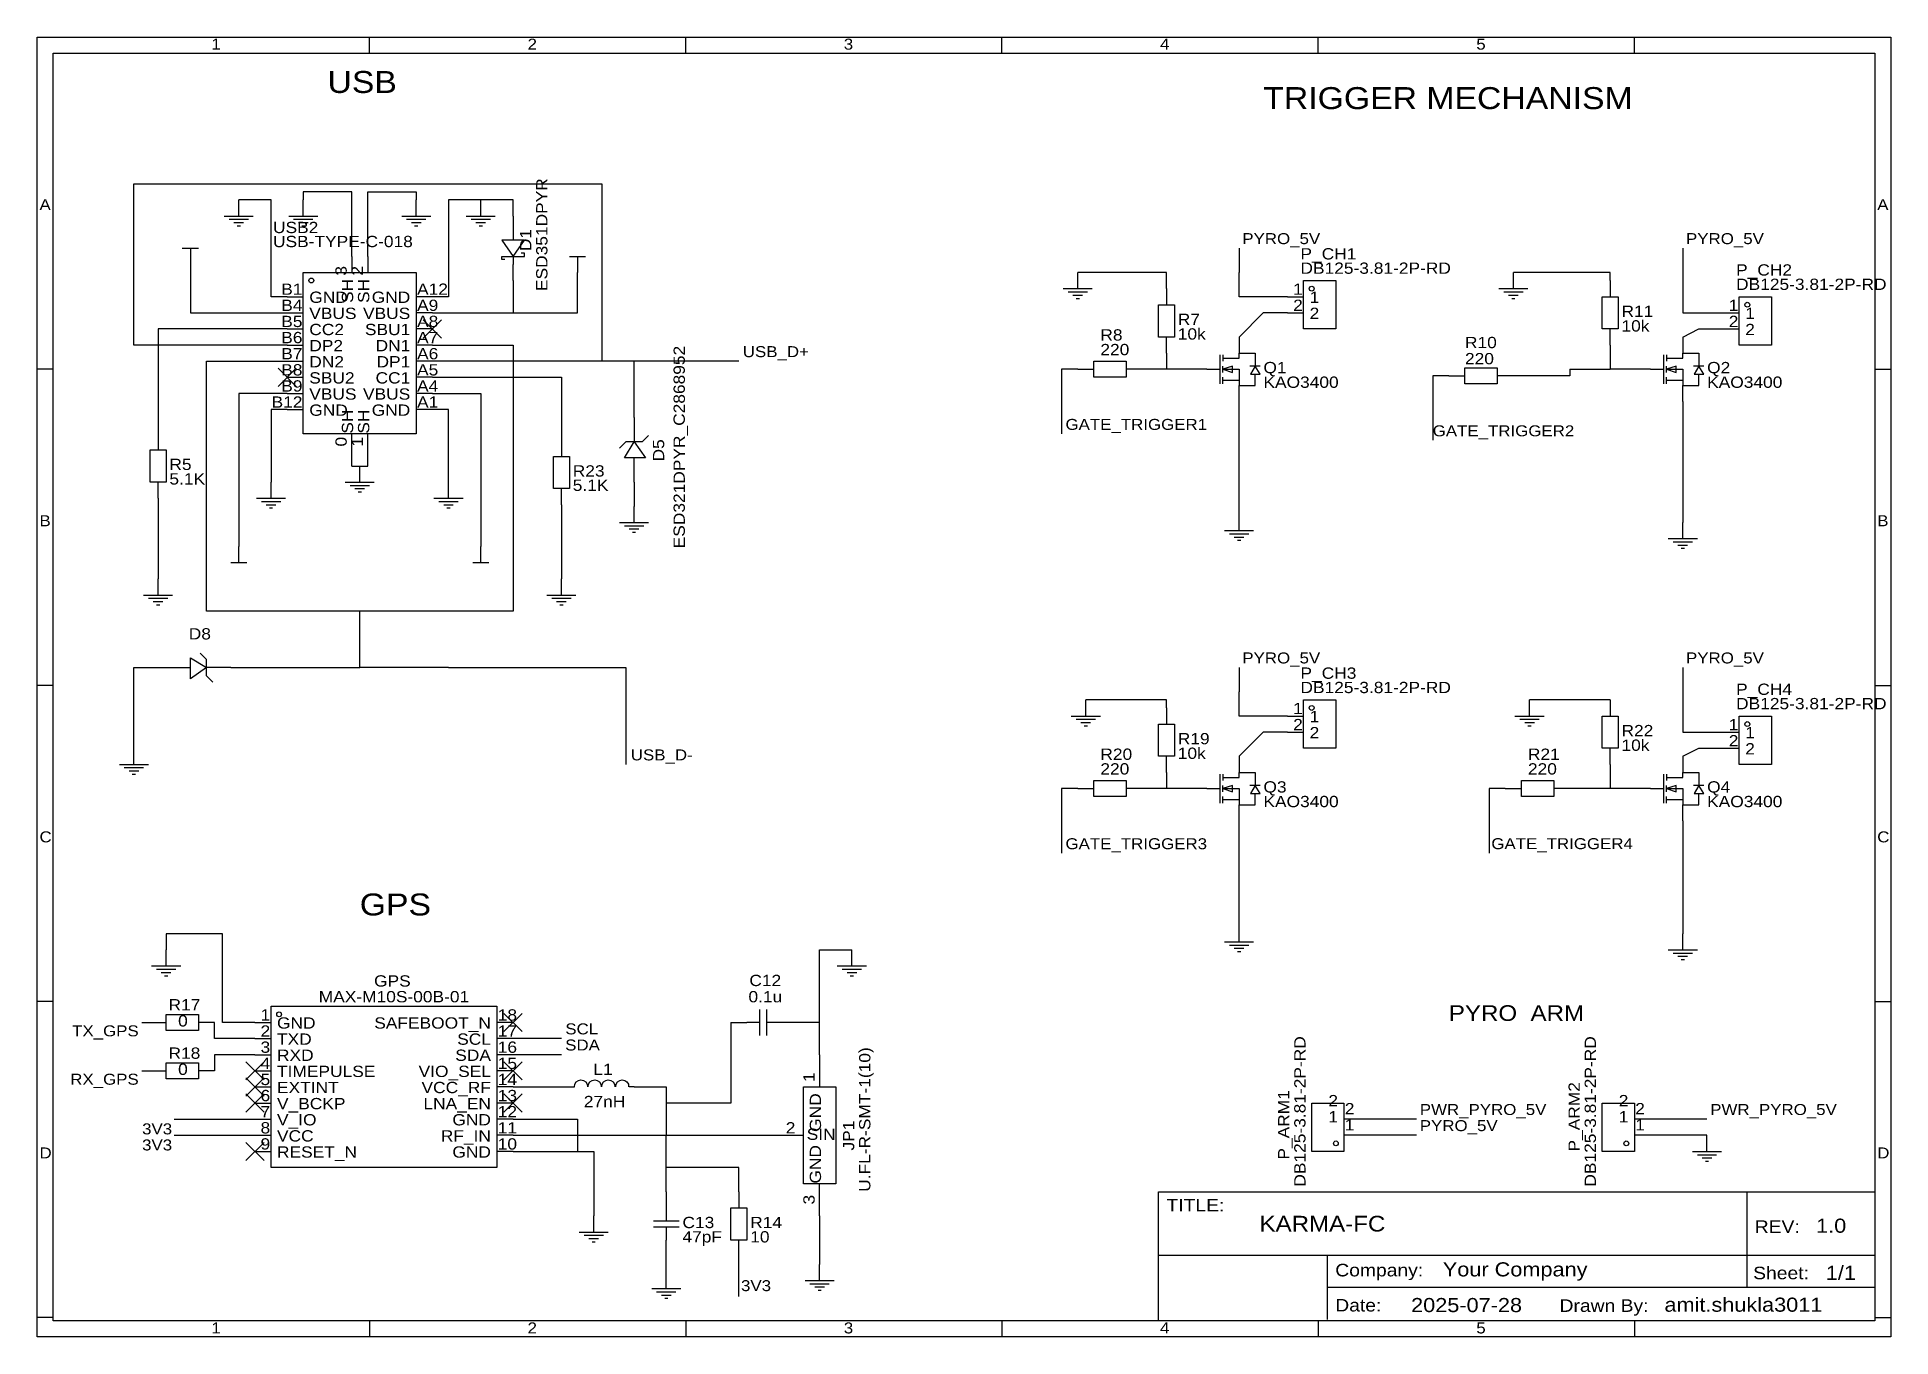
# Model space of a CAD drawing. Header units: millimetres. Extents: x 0 to 292, y -205 to 0.
import ezdxf
from ezdxf.enums import TextEntityAlignment as Align

# ---------------------------------------------------------------- set-up
doc = ezdxf.new("R2010")
doc.units = ezdxf.units.MM
doc.header["$MEASUREMENT"] = 0
doc.styles.get("Standard").update_dxf_attribs({"font": 'arial.ttf'})

msp = doc.modelspace()

# ---------------------------------------------------------------- texts
at = {"color": 1, "true_color": 0x000000, "width": 1.1}
for s, height, p in [('1', 1.73, (27.43, -2.5)), ('2', 1.73, (77.22, -2.5)), ('3', 1.73, (127, -2.5)), ('4', 1.73, (176.78, -2.5)), ('5', 1.73, (226.57, -2.5)), ('USB', 3.457, (45.72, -9.84)), ('TRIGGER MECHANISM', 3.4572, (193.04, -12.38)), ('A', 1.73, (0.38, -27.78)), ('A', 1.73, (289.69, -27.78)), ('GND', 1.778, (42.85, -42.4)), ('A12', 1.778, (59.82, -41.13)), ('1', 1.78, (200.33, -42.4)), ('VBUS', 1.778, (42.85, -44.94)), ('A9', 1.778, (59.82, -43.67)), ('2', 1.78, (200.33, -44.94)), ('1', 1.78, (268.91, -44.94)), ('CC2', 1.778, (42.85, -47.48)), ('A8', 1.778, (59.82, -46.21)), ('A7', 1.778, (59.82, -48.75)), ('2', 1.78, (268.91, -47.48)), ('DP2', 1.778, (42.85, -50.02)), ('A6', 1.778, (59.82, -51.29)), ('DN2', 1.778, (42.85, -52.56)), ('A5', 1.778, (59.82, -53.83)), ('VBUS', 1.778, (42.85, -57.64)), ('SBU2', 1.778, (42.85, -55.1)), ('A4', 1.778, (59.82, -56.37)), ('GND', 1.778, (42.85, -60.18)), ('A1', 1.778, (59.82, -58.91)), ('B', 1.73, (0.38, -77.56)), ('B', 1.73, (289.69, -77.56)), ('1', 1.78, (200.33, -108.44)), ('2', 1.78, (200.33, -110.98)), ('1', 1.78, (268.91, -110.98)), ('2', 1.78, (268.91, -113.52)), ('C', 1.73, (0.38, -127.35)), ('C', 1.73, (289.69, -127.35)), ('GPS', 3.457, (50.8, -139.38)), ('GND', 1.778, (37.77, -156.7)), ('18', 1.778, (72.52, -155.43)), ('PYRO  ARM', 2.469, (222.25, -155.69)), ('TXD', 1.778, (37.77, -159.24)), ('17', 1.778, (72.52, -157.97)), ('RXD', 1.778, (37.77, -161.78)), ('16', 1.778, (72.52, -160.51)), ('TIMEPULSE', 1.778, (37.77, -164.32)), ('15', 1.778, (72.52, -163.05)), ('14', 1.778, (72.52, -165.59)), ('EXTINT', 1.778, (37.77, -166.86)), ('13', 1.778, (72.52, -168.13)), ('V_BCKP', 1.778, (37.77, -169.4)), ('12', 1.778, (72.52, -170.67)), ('2', 1.78, (205.87, -170.2)), ('2', 1.78, (251.59, -170.2)), ('V_IO', 1.778, (37.77, -171.94)), ('VCC', 1.778, (37.77, -174.48)), ('11', 1.778, (72.52, -173.21)), ('SIN', 1.778, (121.16, -174.22)), ('1', 1.78, (205.87, -172.74)), ('1', 1.78, (251.59, -172.74)), ('D', 1.73, (0.38, -177.13)), ('RESET_N', 1.778, (37.77, -177.02)), ('10', 1.778, (72.52, -175.75)), ('D', 1.73, (289.69, -177.13)), ('TITLE:', 1.976, (177.8, -185.56)), ('REV:', 1.976, (270.41, -188.93)), ('Company:', 1.976, (204.37, -195.78)), ('Sheet:', 1.976, (270.16, -196.23)), ('Date:', 1.976, (204.37, -201.31)), ('Drawn By:', 1.976, (239.68, -201.37)), ('1', 1.73, (27.43, -204.69)), ('2', 1.73, (77.22, -204.69)), ('3', 1.73, (127, -204.69)), ('4', 1.73, (176.78, -204.69)), ('5', 1.73, (226.57, -204.69))]:
    msp.add_text(s, height=height, dxfattribs=at).set_placement(p, align=Align.BOTTOM_LEFT)
at = {"color": 1, "true_color": 0x000080, "width": 1.1}
for s, p in [('ESD351DPYR', (80.88, -40)), ('D1', (78.34, -33.72)), ('ESD321DPYR_C2868952', (102.51, -80.52)), ('D5', (99.26, -66.84)), ('DB125-3.81-2P-RD', (200.22, -181.05)), ('DB125-3.81-2P-RD', (245.94, -181.05)), ('U.FL-R-SMT-1(10)', (131.72, -181.87)), ('P_ARM1', (197.68, -176.79)), ('P_ARM2', (243.4, -175.52)), ('JP1', (129.18, -175.36))]:
    msp.add_text(s, height=1.778, rotation=90, dxfattribs=at).set_placement(p, align=Align.BOTTOM_LEFT)
for s, height, p in [('USB2', 1.778, (37.14, -31.41)), ('USB-TYPE-C-018', 1.778, (37.14, -33.62)), ('P_CH1', 1.778, (198.89, -35.56)), ('DB125-3.81-2P-RD', 1.778, (198.89, -37.82)), ('P_CH2', 1.778, (267.47, -38.1)), ('DB125-3.81-2P-RD', 1.778, (267.47, -40.36)), ('R7', 1.778, (179.58, -45.88)), ('R11', 1.778, (249.43, -44.61)), ('R8', 1.778, (167.39, -48.33)), ('10k', 1.778, (179.58, -48.18)), ('10k', 1.778, (249.43, -46.91)), ('220', 1.778, (167.39, -50.64)), ('R10', 1.778, (224.79, -49.53)), ('Q1', 1.778, (193.06, -53.48)), ('220', 1.778, (224.79, -52.07)), ('Q2', 1.778, (262.91, -53.48)), ('KAO3400', 1.778, (193.06, -55.78)), ('KAO3400', 1.778, (262.91, -55.78)), ('R5', 1.778, (20.83, -68.72)), ('5.1K', 1.778, (20.83, -71.01)), ('5.1K', 1.778, (84.33, -72.01)), ('R23', 1.778, (84.33, -69.75)), ('D8', 1.778, (23.88, -95.41)), ('P_CH3', 1.778, (198.89, -101.6)), ('DB125-3.81-2P-RD', 1.778, (198.89, -103.86)), ('P_CH4', 1.778, (267.47, -104.14)), ('DB125-3.81-2P-RD', 1.778, (267.47, -106.4)), ('R19', 1.778, (179.58, -111.92)), ('10k', 1.778, (249.43, -112.95)), ('R22', 1.778, (249.43, -110.65)), ('R20', 1.778, (167.39, -114.37)), ('10k', 1.778, (179.58, -114.22)), ('R21', 1.778, (234.7, -114.37)), ('220', 1.778, (167.39, -116.68)), ('220', 1.778, (234.7, -116.68)), ('Q3', 1.778, (193.06, -119.52)), ('KAO3400', 1.778, (193.06, -121.82)), ('Q4', 1.778, (262.91, -119.52)), ('KAO3400', 1.778, (262.91, -121.82)), ('GPS', 1.778, (53.05, -150.08)), ('C12', 1.778, (112.13, -150)), ('R17', 1.778, (20.69, -153.83)), ('MAX-M10S-00B-01', 1.778, (44.34, -152.56)), ('0.1u', 1.778, (111.99, -152.56)), ('0', 1.78, (22.2, -156.37)), ('R18', 1.778, (20.69, -161.45)), ('0', 1.78, (22.2, -163.99)), ('L1', 1.778, (87.58, -163.99)), ('27nH', 1.778, (86.07, -169.07)), ('C13', 1.778, (101.6, -188.12)), ('R14', 1.778, (112.27, -188.12)), ('KARMA-FC', 2.469, (192.44, -188.86)), ('47pF', 1.778, (101.6, -190.38)), ('10', 1.778, (112.27, -190.38))]:
    msp.add_text(s, height=height, dxfattribs=at).set_placement(p, align=Align.BOTTOM_LEFT)
at = {"color": 1, "true_color": 0x0000ff, "width": 1.1}
for s, height, p in [('PYRO_5V', 1.729, (189.74, -33.13)), ('PYRO_5V', 1.729, (259.59, -33.13)), ('USB_D+', 1.729, (111.1, -50.93)), ('GATE_TRIGGER1', 1.7286, (161.9, -62.39)), ('GATE_TRIGGER2', 1.7286, (219.71, -63.4)), ('PYRO_5V', 1.729, (189.74, -99.17)), ('PYRO_5V', 1.729, (259.59, -99.17)), ('USB_D-', 1.729, (93.47, -114.44)), ('GATE_TRIGGER3', 1.7286, (161.9, -128.43)), ('GATE_TRIGGER4', 1.7286, (228.94, -128.42)), ('SCL', 1.729, (83.16, -157.59)), ('SDA', 1.729, (83.14, -160.13)), ('PWR_PYRO_5V', 1.7286, (217.68, -170.29)), ('PWR_PYRO_5V', 1.7286, (263.4, -170.29)), ('PYRO_5V', 1.729, (217.68, -172.83)), ('1.0', 2.222, (280.07, -188.98)), ('Your Company', 2.2225, (221.3, -195.86)), ('1/1', 2.222, (281.59, -196.4)), ('3V3', 1.729, (110.82, -198.03)), ('amit.shukla3011', 2.2225, (256.19, -201.42)), ('2025-07-28', 2.222, (216.31, -201.48))]:
    msp.add_text(s, height=height, dxfattribs=at).set_placement(p, align=Align.BOTTOM_LEFT)
at = {"color": 1, "true_color": 0x000000, "width": 1.1}
for s, height, p in [('3', 1.78, (49.28, -37.57)), ('2', 1.78, (51.82, -37.57)), ('SH', 1.778, (50.29, -62.46)), ('SH', 1.778, (52.83, -62.46)), ('1', 1.78, (122.94, -164.57)), ('GND', 1.778, (123.95, -180.57))]:
    msp.add_text(s, height=height, rotation=90, dxfattribs=at).set_placement(p, align=Align.BOTTOM_LEFT)
for s, height, p in [('B1', 1.778, (41.78, -41.13)), ('GND', 1.778, (58.75, -42.4)), ('1', 1.78, (199.26, -41.13)), ('B4', 1.778, (41.78, -43.67)), ('VBUS', 1.778, (58.75, -44.94)), ('2', 1.78, (199.26, -43.67)), ('1', 1.78, (267.84, -43.67)), ('B5', 1.778, (41.78, -46.21)), ('B6', 1.778, (41.78, -48.75)), ('SBU1', 1.778, (58.75, -47.48)), ('2', 1.78, (267.84, -46.21)), ('B7', 1.778, (41.78, -51.29)), ('DN1', 1.778, (58.75, -50.02)), ('B8', 1.778, (41.78, -53.83)), ('DP1', 1.778, (58.75, -52.56)), ('B9', 1.778, (41.78, -56.37)), ('VBUS', 1.778, (58.75, -57.64)), ('CC1', 1.778, (58.75, -55.1)), ('B12', 1.778, (41.78, -58.91)), ('GND', 1.778, (58.75, -60.18)), ('1', 1.78, (199.26, -107.17)), ('2', 1.78, (199.26, -109.71)), ('1', 1.78, (267.84, -109.71)), ('2', 1.78, (267.84, -112.25)), ('1', 1.78, (36.7, -155.43)), ('SAFEBOOT_N', 1.778, (71.45, -156.7)), ('2', 1.78, (36.7, -157.97)), ('SCL', 1.778, (71.45, -159.24)), ('3', 1.78, (36.7, -160.51)), ('SDA', 1.778, (71.45, -161.78)), ('4', 1.78, (36.7, -163.05)), ('5', 1.78, (36.7, -165.59)), ('VIO_SEL', 1.778, (71.45, -164.32)), ('6', 1.78, (36.7, -168.13)), ('VCC_RF', 1.778, (71.45, -166.86)), ('7', 1.78, (36.7, -170.67)), ('LNA_EN', 1.778, (71.45, -169.4)), ('2', 1.78, (204.8, -168.93)), ('1', 1.78, (204.8, -171.47)), ('2', 1.78, (250.52, -168.93)), ('1', 1.78, (250.52, -171.47)), ('8', 1.78, (36.7, -173.21)), ('RF_IN', 1.778, (71.45, -174.48)), ('GND', 1.778, (71.45, -171.94)), ('2', 1.78, (119.38, -173.21)), ('9', 1.78, (36.7, -175.75)), ('GND', 1.778, (71.45, -177.02))]:
    msp.add_text(s, height=height, dxfattribs=at).set_placement(p, align=Align.BOTTOM_RIGHT)
for s, height, p in [('SH', 1.778, (50.29, -38.08)), ('SH', 1.778, (52.83, -38.08)), ('0', 1.78, (49.28, -62.97)), ('1', 1.78, (51.82, -62.97)), ('GND', 1.778, (123.95, -166.35)), ('3', 1.78, (122.94, -182.35))]:
    msp.add_text(s, height=height, rotation=90, dxfattribs=at).set_placement(p, align=Align.BOTTOM_RIGHT)
at = {"color": 1, "true_color": 0x0000ff, "width": 1.1}
for s, p in [('TX_GPS', (16, -157.9)), ('RX_GPS', (16, -165.52)), ('3V3', (21.26, -173.34)), ('3V3', (21.26, -175.87))]:
    msp.add_text(s, height=1.729, dxfattribs=at).set_placement(p, align=Align.BOTTOM_RIGHT)

# ---------------------------------------------------------------- linework, layer by layer
at = {"color": 1, "true_color": 0x000000}
for points in [[(0, 0), (291.85, 0), (291.85, -204.72), (0, -204.72)], [(2.54, -2.54), (289.31, -2.54), (289.31, -202.18), (2.54, -202.18)], [(176.53, -181.86), (289.31, -181.86), (289.31, -202.18), (176.53, -202.18)]]:
    msp.add_lwpolyline(points, close=True, dxfattribs=at)
for points in [[(52.32, -2.54), (52.32, 0)], [(102.11, -2.54), (102.11, 0)], [(151.89, -2.54), (151.89, 0)], [(201.68, -2.54), (201.68, 0)], [(251.46, -2.54), (251.46, 0)], [(2.54, -52.32), (0, -52.32)], [(289.31, -52.32), (291.85, -52.32)], [(2.54, -102.11), (0, -102.11)], [(289.31, -102.11), (291.85, -102.11)], [(2.54, -151.89), (0, -151.89)], [(289.31, -151.89), (291.85, -151.89)], [(269.14, -181.88), (269.15, -191.83)], [(176.56, -191.83), (289.21, -191.83)], [(203.11, -191.83), (203.11, -201.99)], [(269.15, -191.83), (269.15, -196.91)], [(203.11, -196.91), (289.21, -196.91)], [(2.54, -201.68), (0, -201.68)], [(52.32, -202.18), (52.32, -204.72)], [(102.11, -202.18), (102.11, -204.72)], [(151.89, -202.18), (151.89, -204.72)], [(201.68, -202.18), (201.68, -204.72)], [(251.46, -202.18), (251.46, -204.72)], [(289.31, -201.68), (291.85, -201.68)]]:
    msp.add_lwpolyline(points, dxfattribs=at)
at = {"color": 1, "true_color": 0x008800}
for points in [[(15.24, -37.08), (15.24, -23.11)], [(15.24, -23.11), (88.9, -23.11)], [(88.9, -23.11), (88.9, -51.05)], [(36.83, -25.65), (31.75, -25.65)], [(36.83, -40.89), (36.83, -25.65)], [(49.53, -24.38), (41.91, -24.38)], [(41.91, -24.38), (41.91, -25.65)], [(49.53, -34.54), (49.53, -24.38)], [(52.07, -34.54), (52.07, -24.38)], [(52.07, -24.38), (59.69, -24.38)], [(59.69, -24.38), (59.69, -25.65)], [(69.85, -25.65), (64.77, -25.65)], [(64.77, -25.65), (64.77, -40.89)], [(74.93, -25.65), (69.85, -25.65)], [(74.93, -28.19), (74.93, -25.65)], [(189.23, -33.27), (189.23, -37.08)], [(259.08, -33.27), (259.08, -43.43)], [(15.24, -48.51), (15.24, -37.08)], [(24.13, -35.81), (24.13, -43.43)], [(85.09, -43.43), (85.09, -37.08)], [(177.8, -37.08), (163.83, -37.08)], [(177.8, -39.62), (177.8, -37.08)], [(189.23, -40.89), (189.23, -37.08)], [(247.65, -37.08), (232.41, -37.08)], [(247.65, -38.35), (247.65, -37.08)], [(74.93, -38.35), (74.93, -43.43)], [(24.13, -43.43), (39.37, -43.43)], [(39.37, -40.89), (36.83, -40.89)], [(64.77, -40.89), (62.23, -40.89)], [(62.23, -43.43), (74.93, -43.43)], [(74.93, -43.43), (85.09, -43.43)], [(196.85, -40.89), (189.23, -40.89)], [(193.04, -43.43), (189.23, -47.24)], [(196.85, -43.43), (193.04, -43.43)], [(259.08, -43.43), (265.43, -43.43)], [(39.37, -45.97), (19.05, -45.97)], [(19.05, -45.97), (19.05, -62.48)], [(259.08, -47.24), (261.62, -45.97)], [(261.62, -45.97), (265.43, -45.97)], [(39.37, -48.51), (15.24, -48.51)], [(62.23, -48.51), (74.93, -48.51)], [(74.93, -48.51), (74.93, -90.42)], [(247.65, -48.51), (247.65, -52.32)], [(26.67, -90.42), (26.67, -51.05)], [(26.67, -51.05), (39.37, -51.05)], [(88.9, -51.05), (62.23, -51.05)], [(93.98, -51.05), (88.9, -51.05)], [(93.98, -59.94), (93.98, -51.05)], [(110.49, -51.05), (93.98, -51.05)], [(163.83, -52.32), (161.29, -52.32)], [(161.29, -52.32), (161.29, -62.48)], [(177.8, -52.32), (173.99, -52.32)], [(177.8, -49.78), (177.8, -52.32)], [(184.15, -52.32), (177.8, -52.32)], [(241.3, -52.32), (247.65, -52.32)], [(241.3, -52.32), (241.3, -53.34)], [(254, -52.32), (247.65, -52.32)], [(62.23, -53.59), (82.55, -53.59)], [(82.55, -53.59), (82.55, -63.5)], [(222.25, -53.34), (219.71, -53.34)], [(219.71, -53.34), (219.71, -63.5)], [(241.3, -53.34), (232.41, -53.34)], [(39.37, -56.13), (31.75, -56.13)], [(31.75, -56.13), (31.75, -80.26)], [(62.23, -56.13), (69.85, -56.13)], [(69.85, -56.13), (69.85, -80.26)], [(189.23, -58.67), (189.23, -57.4)], [(259.08, -57.4), (259.08, -67.56)], [(39.37, -58.67), (36.83, -58.67)], [(36.83, -58.67), (36.83, -70.1)], [(64.77, -58.67), (62.23, -58.67)], [(64.77, -70.1), (64.77, -58.67)], [(189.23, -68.83), (189.23, -58.67)], [(49.53, -67.56), (49.53, -65.02)], [(52.07, -67.56), (52.07, -65.02)], [(49.53, -67.56), (50.8, -67.56)], [(50.8, -67.56), (52.07, -67.56)], [(189.23, -75.18), (189.23, -68.83)], [(259.08, -67.56), (259.08, -76.45)], [(19.05, -72.64), (19.05, -85.34)], [(93.98, -70.1), (93.98, -73.91)], [(82.55, -73.66), (82.55, -85.34)], [(50.8, -90.42), (26.67, -90.42)], [(74.93, -90.42), (50.8, -90.42)], [(50.8, -99.31), (50.8, -90.42)], [(15.24, -112.01), (15.24, -99.31)], [(15.24, -99.31), (20.32, -99.31)], [(30.48, -99.31), (50.8, -99.31)], [(54.61, -99.31), (50.8, -99.31)], [(64.77, -99.31), (54.61, -99.31)], [(64.77, -99.31), (92.71, -99.31)], [(92.71, -99.31), (92.71, -114.55)], [(189.23, -99.31), (189.23, -103.12)], [(259.08, -99.31), (259.08, -109.47)], [(177.8, -104.39), (165.1, -104.39)], [(177.8, -105.66), (177.8, -104.39)], [(189.23, -106.93), (189.23, -103.12)], [(247.65, -104.39), (234.95, -104.39)], [(196.85, -106.93), (189.23, -106.93)], [(193.04, -109.47), (189.23, -113.28)], [(196.85, -109.47), (193.04, -109.47)], [(259.08, -109.47), (265.43, -109.47)], [(259.08, -113.28), (261.62, -112.01)], [(261.62, -112.01), (265.43, -112.01)], [(177.8, -115.82), (177.8, -118.36)], [(247.65, -114.55), (247.65, -118.36)], [(163.83, -118.36), (161.29, -118.36)], [(161.29, -118.36), (161.29, -128.52)], [(177.8, -118.36), (173.99, -118.36)], [(184.15, -118.36), (177.8, -118.36)], [(231.14, -118.36), (228.6, -118.36)], [(228.6, -118.36), (228.6, -128.52)], [(241.3, -118.36), (240.03, -118.36)], [(247.65, -118.36), (241.3, -118.36)], [(254, -118.36), (247.65, -118.36)], [(189.23, -124.71), (189.23, -123.44)], [(189.23, -134.87), (189.23, -124.71)], [(259.08, -123.44), (259.08, -133.6)], [(259.08, -133.6), (259.08, -141.22)], [(189.23, -139.95), (189.23, -134.87)], [(29.21, -141.22), (20.32, -141.22)], [(20.32, -141.22), (20.32, -143.76)], [(29.21, -155.19), (29.21, -141.22)], [(123.19, -155.19), (123.19, -143.76)], [(123.19, -143.76), (128.27, -143.76)], [(16.51, -155.19), (17.78, -155.19)], [(27.94, -157.73), (27.94, -155.19)], [(34.29, -155.19), (29.21, -155.19)], [(109.22, -155.19), (109.22, -167.89)], [(120.65, -155.19), (119.38, -155.19)], [(123.19, -155.19), (120.65, -155.19)], [(123.19, -160.27), (123.19, -155.19)], [(34.29, -157.73), (27.94, -157.73)], [(34.29, -160.27), (27.94, -160.27)], [(27.94, -160.27), (27.94, -162.81)], [(82.55, -157.73), (74.93, -157.73)], [(82.55, -160.27), (74.93, -160.27)], [(16.51, -162.81), (17.78, -162.81)], [(74.93, -165.35), (83.82, -165.35)], [(93.98, -165.35), (99.06, -165.35)], [(99.06, -165.35), (99.06, -167.89)], [(99.06, -167.89), (99.06, -172.97)], [(109.22, -167.89), (99.06, -167.89)], [(21.59, -170.43), (34.29, -170.43)], [(74.93, -170.43), (85.09, -170.43)], [(85.09, -170.43), (85.09, -175.51)], [(217.17, -170.43), (208.28, -170.43)], [(262.89, -170.43), (254, -170.43)], [(21.59, -172.97), (34.29, -172.97)], [(74.93, -172.97), (99.06, -172.97)], [(99.06, -172.97), (115.57, -172.97)], [(99.06, -178.05), (99.06, -172.97)], [(217.17, -172.97), (208.28, -172.97)], [(262.89, -172.97), (254, -172.97)], [(74.93, -175.51), (85.09, -175.51)], [(85.09, -175.51), (87.63, -175.51)], [(87.63, -175.51), (87.63, -185.67)], [(99.06, -181.86), (99.06, -178.05)], [(110.49, -178.05), (99.06, -178.05)], [(110.49, -181.86), (110.49, -178.05)], [(123.19, -185.67), (123.19, -193.29)], [(99.06, -194.56), (99.06, -192.02)], [(110.49, -198.37), (110.49, -192.02)]]:
    msp.add_lwpolyline(points, dxfattribs=at)
at = {"color": 1, "true_color": 0xa00000}
for points in [[(31.75, -28.19), (31.75, -25.65)], [(41.91, -28.19), (41.91, -25.65)], [(59.69, -28.19), (59.69, -25.65)], [(69.85, -28.19), (69.85, -25.65)], [(29.46, -28.19), (34.04, -28.19)], [(30.23, -28.7), (33.27, -28.7)], [(39.62, -28.19), (44.2, -28.19)], [(40.39, -28.7), (43.43, -28.7)], [(57.4, -28.19), (61.98, -28.19)], [(58.17, -28.7), (61.21, -28.7)], [(67.56, -28.19), (72.14, -28.19)], [(68.33, -28.7), (71.37, -28.7)], [(30.99, -29.21), (32.51, -29.21)], [(31.5, -29.72), (32, -29.72)], [(41.15, -29.21), (42.67, -29.21)], [(41.66, -29.72), (42.16, -29.72)], [(58.93, -29.21), (60.45, -29.21)], [(59.44, -29.72), (59.94, -29.72)], [(69.09, -29.21), (70.61, -29.21)], [(69.6, -29.72), (70.1, -29.72)], [(74.93, -30.73), (74.93, -32)], [(22.86, -33.27), (25.4, -33.27)], [(24.13, -33.27), (24.13, -35.81)], [(73.66, -35.05), (73.15, -35.05), (73.15, -34.54), (76.71, -34.54), (76.71, -34.04), (76.2, -34.04)], [(74.93, -34.54), (74.93, -35.81)], [(83.82, -34.54), (86.36, -34.54)], [(85.09, -34.54), (85.09, -37.08)], [(163.83, -39.62), (163.83, -37.08)], [(232.41, -39.62), (232.41, -37.08)], [(161.54, -39.62), (166.12, -39.62)], [(162.31, -40.13), (165.35, -40.13)], [(163.07, -40.64), (164.59, -40.64)], [(230.12, -39.62), (234.7, -39.62)], [(230.89, -40.13), (233.93, -40.13)], [(231.65, -40.64), (233.17, -40.64)], [(163.58, -41.15), (164.08, -41.15)], [(232.16, -41.15), (232.66, -41.15)], [(186.18, -50.04), (186.18, -54.61)], [(186.69, -50.55), (189.23, -50.55), (189.23, -49.78), (191.77, -49.78), (191.77, -51.82)], [(186.69, -50.04), (186.69, -51.05)], [(186.69, -52.83), (186.69, -51.82)], [(186.69, -52.32), (189.23, -52.32), (189.23, -54.86), (191.77, -54.86), (191.77, -53.09)], [(190.92, -51.76), (192.55, -51.76)], [(256.03, -50.04), (256.03, -54.61)], [(256.54, -50.55), (259.08, -50.55), (259.08, -49.78), (261.62, -49.78), (261.62, -51.82)], [(256.54, -50.04), (256.54, -51.05)], [(256.54, -52.83), (256.54, -51.82)], [(256.54, -52.32), (259.08, -52.32), (259.08, -54.86), (261.62, -54.86), (261.62, -53.09)], [(260.77, -51.76), (262.4, -51.76)], [(186.69, -54.61), (186.69, -53.59)], [(189.23, -54.1), (186.69, -54.1)], [(256.54, -54.61), (256.54, -53.59)], [(259.08, -54.1), (256.54, -54.1)], [(96.27, -62.74), (95.25, -63.75), (92.71, -63.75), (91.69, -64.77)], [(50.8, -70.1), (50.8, -67.56)], [(34.54, -72.64), (39.12, -72.64)], [(36.83, -72.64), (36.83, -70.1)], [(48.51, -70.1), (53.09, -70.1)], [(49.28, -70.61), (52.32, -70.61)], [(50.04, -71.12), (51.56, -71.12)], [(50.55, -71.63), (51.05, -71.63)], [(62.48, -72.64), (67.06, -72.64)], [(64.77, -72.64), (64.77, -70.1)], [(35.31, -73.15), (38.35, -73.15)], [(36.07, -73.66), (37.59, -73.66)], [(36.58, -74.17), (37.08, -74.17)], [(63.25, -73.15), (66.29, -73.15)], [(64.01, -73.66), (65.53, -73.66)], [(64.52, -74.17), (65.02, -74.17)], [(93.98, -76.45), (93.98, -73.91)], [(189.23, -77.72), (189.23, -75.18)], [(91.69, -76.45), (96.27, -76.45)], [(92.46, -76.96), (95.5, -76.96)], [(93.22, -77.47), (94.74, -77.47)], [(93.73, -77.98), (94.23, -77.98)], [(186.94, -77.72), (191.52, -77.72)], [(187.71, -78.23), (190.75, -78.23)], [(188.47, -78.74), (189.99, -78.74)], [(259.08, -78.99), (259.08, -76.45)], [(31.75, -82.8), (31.75, -80.26)], [(69.85, -82.8), (69.85, -80.26)], [(188.98, -79.25), (189.48, -79.25)], [(256.79, -78.99), (261.37, -78.99)], [(257.56, -79.5), (260.6, -79.5)], [(258.32, -80.01), (259.84, -80.01)], [(258.83, -80.52), (259.33, -80.52)], [(33.02, -82.8), (30.48, -82.8)], [(71.12, -82.8), (68.58, -82.8)], [(19.05, -87.88), (19.05, -85.34)], [(82.55, -87.88), (82.55, -85.34)], [(16.76, -87.88), (21.34, -87.88)], [(17.53, -88.39), (20.57, -88.39)], [(18.29, -88.9), (19.81, -88.9)], [(18.8, -89.41), (19.3, -89.41)], [(80.26, -87.88), (84.84, -87.88)], [(81.03, -88.39), (84.07, -88.39)], [(81.79, -88.9), (83.31, -88.9)], [(82.3, -89.41), (82.8, -89.41)], [(27.69, -101.6), (26.67, -100.58), (26.67, -98.04), (25.65, -97.03)], [(165.1, -106.93), (165.1, -104.39)], [(234.95, -106.93), (234.95, -104.39)], [(162.81, -106.93), (167.39, -106.93)], [(163.58, -107.44), (166.62, -107.44)], [(164.34, -107.95), (165.86, -107.95)], [(232.66, -106.93), (237.24, -106.93)], [(233.43, -107.44), (236.47, -107.44)], [(234.19, -107.95), (235.71, -107.95)], [(164.85, -108.46), (165.35, -108.46)], [(234.7, -108.46), (235.2, -108.46)], [(15.24, -114.55), (15.24, -112.01)], [(12.95, -114.55), (17.53, -114.55)], [(13.72, -115.06), (16.76, -115.06)], [(14.48, -115.57), (16, -115.57)], [(14.99, -116.08), (15.49, -116.08)], [(186.18, -116.08), (186.18, -120.65)], [(186.69, -116.59), (189.23, -116.59), (189.23, -115.82), (191.77, -115.82), (191.77, -117.86)], [(186.69, -116.08), (186.69, -117.09)], [(256.03, -116.08), (256.03, -120.65)], [(256.54, -116.59), (259.08, -116.59), (259.08, -115.82), (261.62, -115.82), (261.62, -117.86)], [(256.54, -116.08), (256.54, -117.09)], [(186.69, -118.87), (186.69, -117.86)], [(186.69, -118.36), (189.23, -118.36), (189.23, -120.9), (191.77, -120.9), (191.77, -119.13)], [(186.69, -120.65), (186.69, -119.63)], [(190.92, -117.8), (192.55, -117.8)], [(256.54, -118.87), (256.54, -117.86)], [(256.54, -118.36), (259.08, -118.36), (259.08, -120.9), (261.62, -120.9), (261.62, -119.13)], [(256.54, -120.65), (256.54, -119.63)], [(260.77, -117.8), (262.4, -117.8)], [(189.23, -120.14), (186.69, -120.14)], [(259.08, -120.14), (256.54, -120.14)], [(189.23, -142.49), (189.23, -139.95)], [(186.94, -142.49), (191.52, -142.49)], [(187.71, -143), (190.75, -143)], [(259.08, -143.76), (259.08, -141.22)], [(20.32, -146.3), (20.32, -143.76)], [(128.27, -146.3), (128.27, -143.76)], [(188.47, -143.51), (189.99, -143.51)], [(188.98, -144.02), (189.48, -144.02)], [(256.79, -143.76), (261.37, -143.76)], [(257.56, -144.27), (260.6, -144.27)], [(258.32, -144.78), (259.84, -144.78)], [(258.83, -145.29), (259.33, -145.29)], [(18.03, -146.3), (22.61, -146.3)], [(18.8, -146.81), (21.84, -146.81)], [(19.56, -147.32), (21.08, -147.32)], [(20.07, -147.83), (20.57, -147.83)], [(125.98, -146.3), (130.56, -146.3)], [(126.75, -146.81), (129.79, -146.81)], [(127.51, -147.32), (129.03, -147.32)], [(128.02, -147.83), (128.52, -147.83)], [(113.79, -157.23), (113.79, -153.16)], [(114.81, -153.16), (114.81, -157.23)], [(113.79, -155.19), (111.76, -155.19)], [(116.84, -155.19), (114.81, -155.19)], [(84.61, -165.34), (84.66, -164.92), (84.88, -164.57), (85.22, -164.33), (85.62, -164.25), (86.03, -164.34), (86.37, -164.57), (86.58, -164.92), (86.63, -165.34)], [(86.77, -165.34), (86.82, -164.92), (87.04, -164.57), (87.38, -164.33), (87.78, -164.25), (88.18, -164.33), (88.52, -164.57), (88.74, -164.92), (88.79, -165.34)], [(88.92, -165.34), (88.97, -164.92), (89.19, -164.57), (89.53, -164.33), (89.93, -164.25), (90.33, -164.33), (90.67, -164.57), (90.89, -164.92), (90.94, -165.34)], [(91.11, -165.34), (91.16, -164.92), (91.38, -164.57), (91.72, -164.33), (92.12, -164.25), (92.52, -164.34), (92.86, -164.57), (93.08, -164.92), (93.13, -165.34)], [(262.89, -175.51), (262.89, -172.97)], [(260.6, -175.51), (265.18, -175.51)], [(261.37, -176.02), (264.41, -176.02)], [(262.13, -176.53), (263.65, -176.53)], [(262.64, -177.04), (263.14, -177.04)], [(87.63, -188.21), (87.63, -185.67)], [(97.03, -186.44), (101.09, -186.44)], [(99.06, -184.4), (99.06, -186.44)], [(85.34, -188.21), (89.92, -188.21)], [(86.11, -188.72), (89.15, -188.72)], [(86.87, -189.23), (88.39, -189.23)], [(101.09, -187.45), (97.03, -187.45)], [(99.06, -187.45), (99.06, -189.48)], [(87.38, -189.74), (87.88, -189.74)], [(99.06, -197.1), (99.06, -194.56)], [(123.19, -195.83), (123.19, -193.29)], [(96.77, -197.1), (101.35, -197.1)], [(97.54, -197.61), (100.58, -197.61)], [(98.3, -198.12), (99.82, -198.12)], [(120.9, -195.83), (125.48, -195.83)], [(121.67, -196.34), (124.71, -196.34)], [(122.43, -196.85), (123.95, -196.85)], [(122.94, -197.36), (123.44, -197.36)], [(98.81, -198.63), (99.31, -198.63)]]:
    msp.add_lwpolyline(points, dxfattribs=at)
at = {"color": 1, "true_color": 0x880000}
for points in [[(74.93, -28.19), (74.93, -30.73)], [(49.53, -34.54), (49.53, -37.08)], [(52.07, -34.54), (52.07, -37.08)], [(74.93, -38.35), (74.93, -35.81)], [(177.8, -39.62), (177.8, -42.16)], [(247.65, -38.35), (247.65, -40.89)], [(39.37, -40.89), (41.91, -40.89)], [(39.37, -43.43), (41.91, -43.43)], [(62.23, -40.89), (59.69, -40.89)], [(62.23, -43.43), (59.69, -43.43)], [(196.85, -40.89), (199.39, -40.89)], [(196.85, -43.43), (199.39, -43.43)], [(265.43, -43.43), (267.97, -43.43)], [(39.37, -45.97), (41.91, -45.97)], [(62.23, -45.97), (59.69, -45.97)], [(247.65, -48.51), (247.65, -45.97)], [(265.43, -45.97), (267.97, -45.97)], [(39.37, -48.51), (41.91, -48.51)], [(62.23, -48.51), (59.69, -48.51)], [(177.8, -49.78), (177.8, -47.24)], [(189.23, -47.24), (189.23, -49.78)], [(259.08, -47.24), (259.08, -49.78)], [(39.37, -51.05), (41.91, -51.05)], [(62.23, -51.05), (59.69, -51.05)], [(163.83, -52.32), (166.37, -52.32)], [(173.99, -52.32), (171.45, -52.32)], [(184.15, -52.32), (186.18, -52.32)], [(254, -52.32), (256.03, -52.32)], [(39.37, -53.59), (41.91, -53.59)], [(62.23, -53.59), (59.69, -53.59)], [(189.23, -57.4), (189.23, -54.86)], [(222.25, -53.34), (224.79, -53.34)], [(232.41, -53.34), (229.87, -53.34)], [(259.08, -57.4), (259.08, -54.86)], [(39.37, -56.13), (41.91, -56.13)], [(62.23, -56.13), (59.69, -56.13)], [(39.37, -58.67), (41.91, -58.67)], [(62.23, -58.67), (59.69, -58.67)], [(93.98, -59.94), (93.98, -63.75)], [(19.05, -62.48), (19.05, -65.02)], [(49.53, -65.02), (49.53, -62.48)], [(52.07, -65.02), (52.07, -62.48)], [(82.55, -63.5), (82.55, -66.04)], [(93.98, -70.1), (93.98, -66.29)], [(19.05, -72.64), (19.05, -70.1)], [(82.55, -73.66), (82.55, -71.12)], [(20.32, -99.31), (24.13, -99.31)], [(30.48, -99.31), (26.67, -99.31)], [(247.65, -104.39), (247.65, -106.93)], [(177.8, -105.66), (177.8, -108.2)], [(196.85, -106.93), (199.39, -106.93)], [(196.85, -109.47), (199.39, -109.47)], [(265.43, -109.47), (267.97, -109.47)], [(177.8, -115.82), (177.8, -113.28)], [(189.23, -113.28), (189.23, -115.82)], [(247.65, -114.55), (247.65, -112.01)], [(259.08, -113.28), (259.08, -115.82)], [(265.43, -112.01), (267.97, -112.01)], [(163.83, -118.36), (166.37, -118.36)], [(173.99, -118.36), (171.45, -118.36)], [(184.15, -118.36), (186.18, -118.36)], [(231.14, -118.36), (233.68, -118.36)], [(241.3, -118.36), (238.76, -118.36)], [(254, -118.36), (256.03, -118.36)], [(189.23, -123.44), (189.23, -120.9)], [(259.08, -123.44), (259.08, -120.9)], [(17.78, -155.19), (20.32, -155.19)], [(27.94, -155.19), (25.4, -155.19)], [(34.29, -155.19), (36.83, -155.19)], [(74.93, -155.19), (72.39, -155.19)], [(109.22, -155.19), (111.76, -155.19)], [(119.38, -155.19), (116.84, -155.19)], [(34.29, -157.73), (36.83, -157.73)], [(34.29, -160.27), (36.83, -160.27)], [(74.93, -157.73), (72.39, -157.73)], [(74.93, -160.27), (72.39, -160.27)], [(123.19, -160.27), (123.19, -165.35)], [(17.78, -162.81), (20.32, -162.81)], [(27.94, -162.81), (25.4, -162.81)], [(34.29, -162.81), (36.83, -162.81)], [(74.93, -162.81), (72.39, -162.81)], [(34.29, -165.35), (36.83, -165.35)], [(74.93, -165.35), (72.39, -165.35)], [(83.82, -165.35), (84.58, -165.35)], [(93.98, -165.35), (93.22, -165.35)], [(34.29, -167.89), (36.83, -167.89)], [(74.93, -167.89), (72.39, -167.89)], [(34.29, -170.43), (36.83, -170.43)], [(74.93, -170.43), (72.39, -170.43)], [(208.28, -170.43), (205.74, -170.43)], [(254, -170.43), (251.46, -170.43)], [(34.29, -172.97), (36.83, -172.97)], [(74.93, -172.97), (72.39, -172.97)], [(115.57, -172.97), (120.65, -172.97)], [(208.28, -172.97), (205.74, -172.97)], [(254, -172.97), (251.46, -172.97)], [(34.29, -175.51), (36.83, -175.51)], [(74.93, -175.51), (72.39, -175.51)], [(123.19, -185.67), (123.19, -180.59)], [(99.06, -181.86), (99.06, -184.4)], [(110.49, -181.86), (110.49, -184.4)], [(99.06, -192.02), (99.06, -189.48)], [(110.49, -192.02), (110.49, -189.48)]]:
    msp.add_lwpolyline(points, dxfattribs=at)
at = {"color": 1, "true_color": 0xa00000}
for points in [[(73.15, -32), (74.93, -34.54), (76.71, -32)], [(41.91, -37.08), (59.69, -37.08), (59.69, -62.48), (41.91, -62.48)], [(199.39, -38.35), (204.47, -38.35), (204.47, -45.97), (199.39, -45.97)], [(176.53, -47.24), (176.53, -42.16), (179.07, -42.16), (179.07, -47.24)], [(246.38, -45.97), (246.38, -40.89), (248.92, -40.89), (248.92, -45.97)], [(267.97, -40.89), (273.05, -40.89), (273.05, -48.51), (267.97, -48.51)], [(166.37, -51.05), (171.45, -51.05), (171.45, -53.59), (166.37, -53.59)], [(186.69, -52.32), (188.21, -52.83), (188.21, -51.82)], [(191.77, -51.82), (191.01, -53.09), (192.53, -53.09)], [(224.79, -52.07), (229.87, -52.07), (229.87, -54.61), (224.79, -54.61)], [(256.54, -52.32), (258.06, -52.83), (258.06, -51.82)], [(261.62, -51.82), (260.86, -53.09), (262.38, -53.09)], [(92.46, -66.29), (93.98, -63.75), (95.76, -66.29)], [(17.78, -70.1), (17.78, -65.02), (20.32, -65.02), (20.32, -70.1)], [(81.28, -71.12), (81.28, -66.04), (83.82, -66.04), (83.82, -71.12)], [(24.13, -97.79), (26.67, -99.31), (24.13, -101.09)], [(199.39, -104.39), (204.47, -104.39), (204.47, -112.01), (199.39, -112.01)], [(246.38, -112.01), (246.38, -106.93), (248.92, -106.93), (248.92, -112.01)], [(267.97, -106.93), (273.05, -106.93), (273.05, -114.55), (267.97, -114.55)], [(176.53, -113.28), (176.53, -108.2), (179.07, -108.2), (179.07, -113.28)], [(166.37, -117.09), (171.45, -117.09), (171.45, -119.63), (166.37, -119.63)], [(186.69, -118.36), (188.21, -118.87), (188.21, -117.86)], [(191.77, -117.86), (191.01, -119.13), (192.53, -119.13)], [(233.68, -117.09), (238.76, -117.09), (238.76, -119.63), (233.68, -119.63)], [(256.54, -118.36), (258.06, -118.87), (258.06, -117.86)], [(261.62, -117.86), (260.86, -119.13), (262.38, -119.13)], [(20.32, -153.92), (25.4, -153.92), (25.4, -156.46), (20.32, -156.46)], [(36.83, -152.65), (72.39, -152.65), (72.39, -178.05), (36.83, -178.05)], [(20.32, -161.54), (25.4, -161.54), (25.4, -164.08), (20.32, -164.08)], [(125.73, -165.35), (125.73, -180.59), (120.65, -180.59), (120.65, -165.35)], [(205.74, -175.51), (200.66, -175.51), (200.66, -167.89), (205.74, -167.89)], [(251.46, -175.51), (246.38, -175.51), (246.38, -167.89), (251.46, -167.89)], [(109.22, -189.48), (109.22, -184.4), (111.76, -184.4), (111.76, -189.48)]]:
    msp.add_lwpolyline(points, close=True, dxfattribs=at)
at = {"color": 1, "true_color": 0x999999}
for points in [[(63.67, -44.54), (60.79, -47.41)], [(60.79, -44.54), (63.67, -47.41)], [(40.81, -52.16), (37.93, -55.03)], [(37.93, -52.16), (40.81, -55.03)], [(76.37, -153.76), (73.49, -156.63)], [(73.49, -153.76), (76.37, -156.63)], [(35.73, -161.38), (32.85, -164.25)], [(32.85, -161.38), (35.73, -164.25)], [(76.37, -161.38), (73.49, -164.25)], [(73.49, -161.38), (76.37, -164.25)], [(35.73, -163.92), (32.85, -166.79)], [(32.85, -163.92), (35.73, -166.79)], [(35.73, -166.46), (32.85, -169.33)], [(32.85, -166.46), (35.73, -169.33)], [(76.37, -166.46), (73.49, -169.33)], [(73.49, -166.46), (76.37, -169.33)], [(35.73, -174.08), (32.85, -176.95)], [(32.85, -174.08), (35.73, -176.95)]]:
    msp.add_lwpolyline(points, dxfattribs=at)
at = {"true_color": 0x000000}
for centre in [(43.18, -38.35), (200.66, -39.62), (269.24, -42.16), (200.66, -105.66), (269.24, -108.2), (38.1, -153.92), (204.47, -174.24), (250.19, -174.24)]:
    msp.add_ellipse(centre, major_axis=(0, 0.381), ratio=1, dxfattribs=at)

msp.set_redraw_order([(e.dxf.handle, doc.entitydb.next_handle()) for e in msp.query("TEXT MTEXT ATTDEF DIMENSION ARC_DIMENSION")])  # texts and dimensions are drawn at this point

doc.saveas('drawing.dxf')
